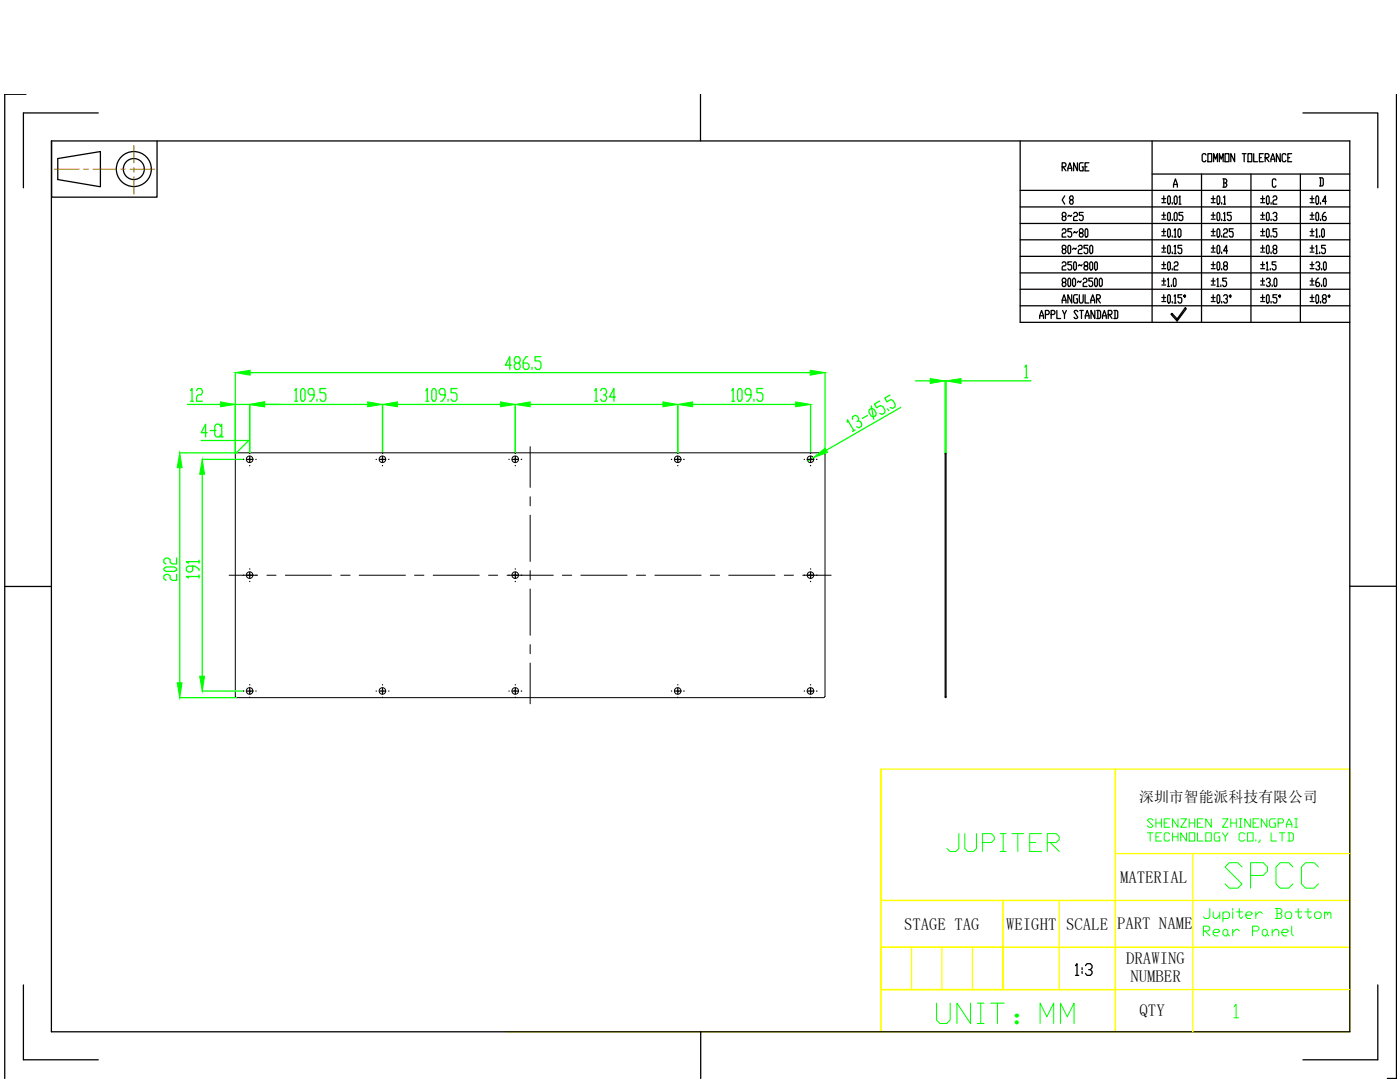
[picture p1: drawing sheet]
<svg xmlns="http://www.w3.org/2000/svg" width="279mm" height="216mm" viewBox="0 0 279 216" stroke-linecap="round" stroke-linejoin="round" font-family="sans-serif">
<defs><g id="words">
<text font-size="9.3" fill="#0f0" x="243.8" y="178.5">SPCC</text>
<text font-size="7.5" fill="#0f0" x="185.9" y="205.3">UNIT：MMMM</text>
<text font-size="7.1" fill="#0f0" x="188" y="171.1">JUPITER</text>
<text font-size="6.2" fill="#0f0" x="39.2" y="88.5">4-</text>
<text font-size="5.8" fill="#0f0" x="201.8" y="204.2">：</text>
<text font-size="4.4" x="211" y="45.2">8~25</text>
<g font-size="3.3">
<text x="223.5" y="176.3">MATERIAL</text>
<text x="180.4" y="185.5">STAGE TAG</text>
<text x="200.8" y="185.5">WEIGHT</text>
<text x="212.8" y="185.5">SCALE</text>
<text x="222.9" y="185.4">PART NAME</text>
<text x="224.8" y="192.4">DRAWING</text>
<text x="225.6" y="195.9">NUMBER</text>
<text x="227.4" y="202.7">QTY</text>
</g>
<text font-size="3" x="227.3" y="160">深圳市智能派科技有限公司</text>
</g></defs>
<!-- layer: 0 -->
<g fill="none" stroke="#000" stroke-width=".2">
<path d="M47 90.6l.2-.2h117.2l.2 .2v48.4l-.2 .2h-117.2l-.2-.2zM188.6 90.4h.2v.2h-.2zM188.6 90.6v48.4h.2v-48.4M188.6 139v.2h.2v-.2"/>
<circle cx="49.8" cy="91.6" r=".66"/>
<circle cx="76.3" cy="91.6" r=".66"/>
<circle cx="102.8" cy="91.6" r=".66"/>
<circle cx="135.2" cy="91.6" r=".66"/>
<circle cx="161.7" cy="91.6" r=".66"/>
<circle cx="49.8" cy="114.8" r=".66"/>
<circle cx="102.8" cy="114.8" r=".66"/>
<circle cx="161.7" cy="114.8" r=".66"/>
<circle cx="49.8" cy="137.9" r=".66"/>
<circle cx="76.3" cy="137.9" r=".66"/>
<circle cx="102.8" cy="137.9" r=".66"/>
<circle cx="135.2" cy="137.9" r=".66"/>
<circle cx="161.7" cy="137.9" r=".66"/>
</g>
<!-- layer: VhF -->
<g fill="none" stroke="#0f0" stroke-width=".25">
<path d="M38 77.9l.3-.4v2.6M39.2 77.9l.3-.4h.6l.3 .4v.5l-.3 .4h-.6l-.3 .4v.9h1.2M47 74.4v16.1M49.9 74.4h111.8M58.8 77.9l.3-.4v2.6M60.3 77.5h.3l.3 .4v1.7l-.3 .5h-.3l-.3-.5v-1.7zM62.7 78.8h-.9l-.3-.4v-.5l.3-.4h.6l.3 .4v1.3l-.6 .9h-.3M63.3 79.6v.5M65 77.5h-1.1v.9h.8l.3 .4v.8l-.3 .5h-.6l-.2-.5M85 77.9l.3-.4v2.6M86.5 77.5h.3l.3 .4v1.7l-.3 .5h-.3l-.3-.5v-1.7zM88.8 78.8h-.9l-.3-.4v-.5l.3-.4h.6l.3 .4v1.3l-.6 .9h-.3"/>
<path d="M89.4 79.6v.5M91.2 77.5h-1.2v.9h.9l.3 .4v.8l-.3 .5h-.6l-.3-.5M102 72.9h-1.1l.8-1.7v2.5M102.9 72.4l-.3-.4v-.4l.3-.4h.6l.3 .4v.4l-.3 .4h-.6l-.3 .5v.4l.3 .4h.6l.3-.4v-.4l-.3-.5M105.3 71.2h-.3l-.6 .8v1.3l.3 .4h.6l.3-.4v-.4l-.3-.5h-.9M106.2 73.3v.4M108 71.2h-1.2v.8h.9l.3 .4v.9l-.3 .4h-.6l-.3-.4M118.7 77.9l.3-.4v2.6M119.9 77.9l.3-.4h.5l.3 .4v.5l-.3 .4h-.2M120.7 78.8l.3 .4v.4l-.3 .5h-.5l-.3-.5M122.8 79.2h-1.2l.9-1.7v2.6M146 77.9l.3-.4v2.6"/>
<path d="M147.5 77.5h.3l.3 .4v1.7l-.3 .5h-.3l-.3-.5v-1.7zM149.9 78.8h-.9l-.3-.4v-.5l.3-.4h.6l.3 .4v1.3l-.6 .9h-.3M150.5 79.6v.5M152.2 77.5h-1.1v.9h.8l.3 .4v.8l-.3 .5h-.5l-.3-.5M164.6 74.4v16.1M177.6 78.8l-1 .6 .4 .8 .8-.5 .4 .2 .5 .8-.1 .5-.5 .3-.5-.2M182.7 76h2.9M191.8 76h14M204.5 73.3l.3-.5v2.6M204.5 75.4h.6M35.9 93.3v42.9M37.4 80.7h6.6"/>
<path d="M38 80.1h.6M40.1 87.9h9.5l-2.4 2.5h-11.3M40.4 91.7h8.1M40.4 94.6v40.3M47 80.7h2.8v9.7M52.8 80.7h20.6M58.8 80.1h.6M76.3 80.7v9.7M79.3 80.7h20.6M85 80.1h.6M102.8 80.7v9.7M105.8 80.7h26.5"/>
<path d="M118.7 80.1h.6M135.3 80.7v9.7M138.2 80.7h20.6M146 80.1h.6M161.8 80.7v9.7M162.3 91.3l-1.1 .7M169.1 84.3v-.6l1.3 2.3M170.1 83.7l.1-.5 .5-.3 .4 .2 .2 .4v.5l-.3 .1M170.7 85.8l-.5 .3M171.3 84l.5 .2 .2 .4-.1 .5-.5 .3-.4-.3M173.1 82.9l-1 .6M173.5 81.8l.5-.3 .4 .2 .5 .7-.1 .5-.5 .3-.5-.2-.4-.7z"/>
<path d="M173.9 81l.5 2.7M175.6 80l-1.1 .6 .4 .8 .8-.5 .5 .2 .4 .8-.1 .5-.5 .3-.4-.2M177.1 81.6l.2 .3M179.8 81.3l-14.9 8.5M188.6 90.3v-14.3h.2v14.3M32.7 113.4l.4-.3h1.7l.4 .3v.3l-.4 .3h-1.7l-.4-.3zM35.2 114.6v1.2h-.8l-.4-.3v-.6l-.5-.3h-.4l-.4 .3v.6l.4 .3M35.2 111.4v1.1h-.8l-.4-.3v-.6l-.5-.2h-.4l-.4 .2v.6l.4 .3M38.5 113v.8l-.5 .3h-.4l-.4-.3v-.5l.4-.3h1.3l.8 .6v.2M39.7 115h-2.5l.4 .3M39.7 112.1h-2.5l.4 .3M39.7 111.8v.6"/>
<path d="M39.7 114.7v.6M35.9 139.2h11.2M40.4 137.9h8.1"/>
</g>
<g fill="#0f0" stroke="#0f0" stroke-width=".2">
<path d="M47 74.4l2.9-.5v1z"/>
<path d="M161.7 73.9l2.9 .5-2.9 .5z"/>
<path d="M35.9 90.4l.4 2.9h-.9z"/>
<path d="M35.4 136.2h.9l-.4 3z"/>
<path d="M49.8 80.7l3-.5v1z"/>
<path d="M73.4 80.2l2.9 .5-2.9 .5z"/>
<path d="M44 80.2l3 .5-3 .5z"/>
<path d="M76.3 80.7l3-.5v1z"/>
<path d="M99.9 80.2l2.9 .5-2.9 .5z"/>
<path d="M102.8 80.7l3-.5v1z"/>
<path d="M132.3 80.2l3 .5-3 .5z"/>
<path d="M135.3 80.7l2.9-.5v1z"/>
<path d="M158.8 80.2l3 .5-3 .5z"/>
<path d="M40.4 91.7l.4 2.9h-1z"/>
<path d="M39.8 134.9h1l-.4 3z"/>
<path d="M162.3 91.3l2.3-1.9 .6 .9z"/>
<path d="M185.6 75.5l3 .5-3 .5z"/>
<path d="M188.8 76l3-.5v1z"/>
</g>
<g fill="none" stroke="#000" stroke-width=".25">
<path d="M48.6 91.7h.1M49.8 91.1v.6h-.6M49.8 90.4v.1M49.8 92.9h.1M50.4 91.7h-.6v.6M51.1 91.7h.1M75.1 91.7h.1M76.3 91.1v.6h-.6M76.3 90.4v.1M76.3 92.9h.1M76.9 91.7h-.6v.6M77.6 91.7h.1"/>
<path d="M101.6 91.7h.1M102.8 91.1v.6h-.6M102.8 90.4v.1M102.8 92.9h.1M103.4 91.7h-.6v.6M104 91.7h.1M134 91.7h.1M135.3 91.1v.6h-.6M135.3 90.4v.1M135.3 92.9h.1M135.9 91.7h-.6v.6M136.5 91.7h.1"/>
<path d="M160.5 91.7h.1M161.8 91.1v.6h-.7M161.8 90.4v.1M161.8 92.9h.1M162.4 91.7h-.6v.6M163 91.7h.1M48.6 114.8h.1M49.8 114.2v.6h-.6M49.8 113.5v.1M49.8 116h.1M50.4 114.8h-.6v.6M51.1 114.8h.1"/>
<path d="M101.6 114.8h.1M102.8 114.2v.6h-.6M102.8 113.5v.1M102.8 116h.1M103.4 114.8h-.6v.6M104 114.8h.1M160.5 114.8h.1M161.8 114.2v.6h-.7M161.8 113.5v.1M161.8 116h.1M162.4 114.8h-.6v.6M163 114.8h.1"/>
<path d="M48.6 137.9h.1M49.8 137.3v.6h-.6M49.8 136.6v.1M49.8 139.1v.1M50.4 137.9h-.6v.6M51.1 137.9h.1M75.1 137.9h.1M76.3 137.3v.6h-.6M76.3 136.6v.1M76.3 139.1v.1M76.9 137.9h-.6v.6M77.6 137.9h.1"/>
<path d="M101.6 137.9h.1M102.8 137.3v.6h-.6M102.8 136.6v.1M102.8 139.1v.1M103.4 137.9h-.6v.6M104 137.9h.1M134 137.9h.1M135.3 137.3v.6h-.6M135.3 136.6v.1M135.3 139.1v.1M135.9 137.9h-.6v.6M136.5 137.9h.1"/>
<path d="M160.5 137.9h.1M161.8 137.3v.6h-.7M161.8 136.6v.1M161.8 139.1v.1M162.4 137.9h-.6v.6M163 137.9h.1"/>
</g>
<g fill="none" stroke="#000" stroke-width=".2">
<path d="M105.8 89.1v8.2M105.8 99.1v1.8M45.7 114.8h5.7M53.3 114.8h1.8M57 114.8h9.1M68 114.8h1.9M71.7 114.8h9.2M82.7 114.8h1.9M86.5 114.8h9.1M97.5 114.8h1.8M101.2 114.8h9.2M105.8 102.8v9.2"/>
<path d="M105.8 113.8v1.9M105.8 117.5v9.3M112.2 114.8h1.9M115.9 114.8h9.3M127 114.8h1.8M130.7 114.8h9.2M141.7 114.8h1.9M145.4 114.8h9.3M156.5 114.8h1.8M160.2 114.8h5.7M105.8 128.6v1.8M105.8 132.3v8.1"/>
</g>
<g fill="none" stroke="#0f0" stroke-width=".2">
<path d="M229 166.2h1.1M229.5 166.2v1.6M230.1 163.7l-.3-.3h-.5l-.3 .3 1.1 1.1-.3 .3h-.5l-.3-.3M230.7 163.4v1.7M230.7 164.2h1.1M230.7 167h.5M231.8 166.2h-1.1v1.6h1.1M231.8 163.4v1.7M232.3 164.2h.6M233.4 163.4h-1.1v1.7h1.1M233.4 166.4l-.3-.2h-.5l-.3 .2v1.2l.3 .2h.5l.3-.2M234 167h1.1"/>
<path d="M234 166.2v1.6M235.1 163.4v1.7l-1.1-1.7v1.7M235.1 166.2v1.6M235.6 163.4h1.2l-1.2 1.7h1.2M236.8 166.2v1.6l-1.2-1.6v1.6M237.3 166.2h1.1v1.6h-1.1zM237.3 164.2h1.1M237.3 163.4v1.7M238.4 163.4v1.7M239 166.2v1.6h1.1M239 164.2h.5M240.1 163.4h-1.1v1.7h1.1"/>
<path d="M240.6 166.2h1.1v1.6h-1.1zM241.7 163.4v1.7l-1.1-1.7v1.7M243.4 166.2h-.8l-.3 .2v1.2l.3 .2h.8v-.8h-.3M244 163.4h1.1l-1.1 1.7h1.1M244 166.2l.5 .8v.8M245.1 166.2l-.6 .8M245.6 164.2h1.1M245.6 163.4v1.7M246.7 163.4v1.7M247.3 165.1h.6M247.3 163.4h.6M247.6 163.4v1.7"/>
<path d="M248.4 166.4l-.3-.2h-.5l-.3 .2v1.2l.3 .2h.5l.3-.2M249 166.2h1.1v1.6h-1.1zM249.5 163.4v1.7l-1.1-1.7v1.7M250.1 164.2h.5M250.6 167.6v.2M251.2 163.4h-1.1v1.7h1.1M251.5 167.6v.2l-.3 .3M252.8 163.4v1.7l-1.1-1.7v1.7M253.7 166.2v1.6h1.1M254.5 163.4h-.8l-.3 .3v1.1l.3 .3h.8v-.9h-.3M255.1 164.2h.8l.3-.3v-.2l-.3-.3h-.8v1.7M255.3 166.2h1.1"/>
<path d="M255.9 166.2v1.6M256.7 165.1v-.6l.6-1.1 .5 1.1v.6M256.7 164.5h1.1M257 166.2h.8l.3 .2v1.2l-.3 .2h-.8M257.3 166.2v1.6M258.4 165.1h.5M258.4 163.4h.5M258.7 163.4v1.7M240.2 185.8h.9l.3-.4v-.3l-.3-.3h-.9v1.9M240.5 185.8l.9 .9M241.4 181.3v1.6l-.3 .4h-.6l-.3-.4M242.1 182v.9l.4 .4h.3l.6-.7"/>
<path d="M242.1 186.1h1l.3-.3-.3-.4h-.6l-.4 .4v.6l.4 .3h.6M243.4 182v1.3M244.1 182.3l.3-.3h.6l.4 .3v.6l-.4 .4h-.9M244.1 185.8l.3-.4h.3l.3 .4v.6l-.3 .3h-.3l-.3-.3zM244.1 182v1.9M245 186.4l.4 .3M246 182v1.3M246 185.4v1.3M246.7 182h1.3M247.3 181.3v1.6l.4 .4 .3-.4M247.3 185.8l-.3-.4h-.3l-.7 .7M248.6 182.6h1l.4-.3-.4-.3h-.6l-.4 .3v.6l.4 .4h.6"/>
<path d="M250 185.8h.9l.4-.4v-.3l-.4-.3h-.9v1.9M250.6 182v1.3M251.9 182.3l-.3-.3h-.3l-.7 .6M251.9 185.8l.3-.4h.4l.3 .4v.6l-.3 .3h-.4l-.3-.3zM252.9 186.4l.3 .3M253.9 186.1l.6-.7h.4l.3 .4v.9M253.9 185.4v1.3M254.5 181.3h1l.3 .3v.4l-.3 .3M254.9 182.3h.6l.3 .3v.3l-.3 .4h-1M254.9 181.3v2M255.8 186.1h1l.3-.3-.3-.4h-.6l-.4 .4v.6l.4 .3h.6M256.5 182.3l.3-.3h.7l.3 .3v.6l-.3 .4h-.7l-.3-.4z"/>
<path d="M257.8 184.8v1.6l.3 .3M258.5 182h1.3M259.1 181.3v1.6l.3 .4 .4-.4M260.4 182h1.3M261 181.3v1.6l.4 .4 .3-.4M262.4 182.3l.3-.3h.6l.4 .3v.6l-.4 .4h-.6l-.3-.4zM264.3 182.3l.3-.3 .4 .3v.3M264.3 182v1.3M265 182.3l.3-.3 .3 .3v1M246.3 200.9l.4-.5v2.7M246.3 203.1h.9"/>
</g>
<!-- layer: 0 -->
<g fill="none" stroke="#ff0" stroke-width=".25">
<path d="M175.8 153.5h46.8v26.2M222.6 153.5v35.5h46.8v16.9h-46.8v-16.9h46.8v-18.7M222.6 153.5h46.8v16.8h-46.8zM175.8 179.7h24.4v9.3h-24.4v8.5h24.4v-8.5h-24.4zM211.4 179.7v17.8M222.6 179.7h-46.8v-26.2v52.4h-74.8M222.6 179.7v9.3h-22.4v8.5h22.4M222.6 179.7h-22.4v9.3h22.4v8.5M222.6 179.7h46.8M238.1 170.3v35.6M175.8 197.5h46.8v8.4h-46.8zM175.8 189h24.4v8.5h-24.4z"/>
<path d="M181.9 189v8.5M188 189v8.5M194.1 189v8.5M222.6 197.5h46.8"/>
</g>
<g fill="none" stroke="#000" stroke-width=".25">
<path d="M5.2 18.8h-4.3v196.4M139.8 18.8v9.3M278.7 18.8v196.4h-1.8M10.3 28.1h259.1v177.8h-259.1zM10.3 28.1v11.2h21v-11.2M11.5 31.6l8.5-1.4v7.1l-8.5-1.5zM19.6 22.5h-14.9v15M203.6 28.1v36.2h65.8M203.6 38h65.8M212 33.3h.5l.2-.3v-.3l-.2-.2h-.5v1.6M212.1 33.3l.6 .8M212.5 39.1l-.5 .8 .5 .8"/>
<path d="M213.1 34.1v-.5l.4-1.1 .4 1.1v.5M213.1 33.6h.8M213.7 39.9l-.2-.5 .2-.3h.3l.2 .5-.2 .3h-.3l-.2 .3 .2 .5h.3l.2-.3-.2-.5M215 32.5v1.6l-.7-1.6v1.6M216.2 32.5h-.6l-.2 .2v1.1l.2 .3h.6v-.8h-.2M216.5 33.3h.4M217.3 32.5h-.8v1.6h.8M229.9 34.7h39.5M229.9 28.1v36.2M231.9 39.6h.7M232.3 39.1v1.1M233.2 39.1h.2l.2 .3v1l-.2 .3h-.2l-.2-.3v-1z"/>
<path d="M234.2 37.4v-.6l.4-1.1 .4 1.1v.6M234.2 36.8h.8M234.5 39.1h.2l.2 .3v1l-.2 .3h-.2l-.2-.3v-1zM235.3 39.4l.2-.3v1.6M239.8 34.7v29.6M240.7 30.9l-.2-.2h-.4l-.2 .2v1.1l.2 .3h.4l.2-.3M241.1 30.7h.7v1.6h-.7zM241.7 39.6h.8M242.1 39.1v1.1M242.2 32.3v-1.6l.4 1.1 .4-1.1v1.6M243 39.1h.3l.1 .3v1l-.1 .3h-.3l-.1-.3v-1zM243.3 32.3v-1.6l.4 1.1 .4-1.1v1.6"/>
<path d="M244.1 35.7h.5l.2 .3v.3l-.2 .2M244.2 39.4l.2-.3v1.6M244.2 36.5h.4l.2 .6-.2 .3h-.5M244.2 35.7v1.7M244.5 30.7h.8v1.6h-.8zM246.4 30.7v1.6l-.8-1.6v1.6M247.9 30.7h.8M248.3 30.7v1.6M249.1 30.7h.7v1.6h-.7zM249.7 34.7v29.6M250.2 30.7v1.6h.8M251.3 31.5h.4"/>
<path d="M251.6 39.6h.8M252 39.1v1.1M252.1 30.7h-.8v1.6h.8M252.5 31.5h.5l.3-.3v-.3l-.3-.2h-.5v1.6M252.7 31.5l.6 .8M252.9 39.1h.2l.2 .3v1l-.2 .3h-.2l-.2-.3v-1zM253.6 32.3v-.5l.4-1.1 .4 1.1v.5M253.6 31.8h.8M254.1 39.4l.2-.3h.3l.2 .3-.2 .5h-.3l-.2 .3v.5h.7M254.6 36l-.1-.3h-.4l-.2 .3v1.1l.2 .3h.4l.1-.3M255.5 30.7v1.6l-.8-1.6v1.6M256.6 30.9l-.1-.2h-.4l-.2 .2v1.1l.2 .3h.4l.1-.3"/>
<path d="M257 31.5h.4M257.8 30.7h-.8v1.6h.8M259.5 34.7v29.6M260 22.5h15v15M261.5 39.6h.7M261.8 39.1v1.1M262.8 39.1h.2l.2 .3v1l-.2 .3h-.2l-.2-.3v-1zM263.3 35.5h.6l.2 .2v1.1l-.2 .3h-.6M263.5 35.5v1.6M203.6 57.7h65.8M203.6 54.5h65.8M203.6 51.2h65.8"/>
<path d="M203.6 47.9h65.8M203.6 44.6h65.8M203.6 41.3h65.8M212 45.9l.1-.3h.4l.2 .3-.2 .6h-.4l-.1 .3v.5h.7M212 52.5l.1-.2h.4l.2 .2v.3l-.2 .3h-.4l-.1 .2v.6h.7M212 59.9h.7M212.1 49.8l-.1-.6 .1-.2h.4l.2 .2v.3l-.2 .3h-.4l-.1 .3 .1 .5h.4l.2-.3-.2-.5M212.1 56.4l-.1-.3 .1-.6h.4l.2 .3-.2 .6h-.4l-.1 .2 .1 .6h.4l.2-.3-.2-.5M213.3 49h.2l.2 .2v1.1l-.2 .3h-.2l-.2-.3v-1.1zM213.3 55.5h.2l.2 .3v1.1l-.2 .3h-.2l-.2-.3v-1.1zM213.9 45.6h-.8v.6h.6l.2 .3v.5l-.2 .3h-.4l-.2-.3M213.9 58.8v1.7l-.8-1.7v1.7"/>
<path d="M213.9 52.3h-.8v.5h.6l.2 .3v.5l-.2 .3h-.4l-.2-.3M214.3 55.5h.1l.2 .3v1.1l-.2 .3h-.1l-.2-.3v-1.1zM214.4 52.3h.2l.2 .2v1.1l-.2 .3h-.2l-.1-.3v-1.1zM214.8 49.5l-.2 .3-.3-.3-.2 .3M215 58.8h-.6l-.1 .3v1.1l.1 .3h.6v-.9h-.2M215.2 49.2l.2-.2h.4l.2 .2-.2 .6h-.4l-.2 .3v.5h.8M215.4 58.8v1.4l.2 .3h.4l.2-.3v-1.4M215.6 46.5l-.2-.3 .2-.6h.4l.2 .3-.2 .6h-.4l-.2 .3 .2 .5h.4l.2-.3v-.2l-.2-.3M215.8 56.1l-.2 .3-.4-.3-.2 .3M216 52.8l-.2 .3-.4-.3-.2 .3M216.2 55.8l.1-.3h.4l.2 .3-.2 .6h-.4l-.1 .2v.6h.7M216.5 58.8v1.7h.8"/>
<path d="M216.5 53.1l-.2-.3v-.3l.2-.2h.4l.2 .2-.2 .6h-.4l-.2 .2v.3l.2 .3h.4l.2-.3-.2-.5M216.7 45.6h.2l.2 .3v1.1l-.2 .3h-.2l-.2-.3v-1.1zM217.1 49h-.8v.5h.6l.2 .3v.5l-.2 .3h-.4l-.2-.3M217.7 49l.4 .2v1.1l-.2 .3h-.2l-.2-.3v-1.1zM217.7 52.3l.4 .2v1.1l-.2 .3-.4-.3v-1.1zM217.7 59.9h.8M218.1 55.5h-.8v.6h.6l.2 .3v.5l-.2 .3h-.4l-.2-.3M218.6 55.5h.2l.2 .3v1.1l-.2 .3h-.2l-.1-.3v-1.1zM218.6 52.3h.2l.2 .2v1.1l-.2 .3h-.2l-.1-.3v-1.1zM218.8 59.6h.6l.2-.2v-.3l-.2-.3h-.6v1.7M219 59.6l.6 .9M219.6 55.5h.2l.2 .3v1.1l-.2 .3h-.2l-.2-.3v-1.1z"/>
<path d="M231.9 40.4h.7M231.9 43.7h.7M231.9 42.9h.7M231.9 47h.7M231.9 46.2h.7M231.9 50.3h.7M231.9 49.5h.7M231.9 56.9h.7M231.9 56.1h.7M231.9 53.6h.7M231.9 52.8h.7M231.9 59.4h.7"/>
<path d="M232.3 42.4v1M232.3 45.6v1.2M232.3 49v1.1M232.3 52.3v1M232.3 55.5v1.1M232.3 58.8v1.1M233 55.8l.2-.3v1.7M233 57.2h.4M233.2 45.6h.2l.2 .3v1.1l-.2 .3h-.2l-.2-.3v-1.1zM233.2 42.4h.2l.2 .2v1.1l-.2 .3h-.2l-.2-.3v-1.1zM233.2 52.3h.2l.2 .2v1.1l-.2 .3h-.2l-.2-.3v-1.1zM233.2 49h.2l.2 .2v1.1l-.2 .3h-.2l-.2-.3v-1.1z"/>
<path d="M233.2 58.8h.2l.2 .3v1.1l-.2 .3h-.2l-.2-.3v-1.1zM233.8 56.9v.3M233.9 40.4v.3M233.9 43.7v.3M233.9 47v.3M233.9 50.3v.3M233.9 53.6v.3M234.3 45.9l.2-.3v1.7M234.3 52.5l.2-.2h.4l.2 .2-.2 .6h-.4l-.2 .2v.6h.8M234.3 55.5h.2l.2 .3v1.1l-.2 .3h-.2l-.1-.3v-1.1zM234.3 49.2l.2-.2v1.6M234.3 59.1l.2-.3v1.7"/>
<path d="M234.3 47.3h.4M234.3 50.6h.4M234.5 42.4l.4 .2v1.1l-.2 .3-.4-.3v-1.1zM235.3 45.6h.2l.2 .3v1.1l-.2 .3-.4-.3v-1.1zM235.3 40.7h.4M235.9 49h-.8v.5h.6l.2 .3v.5l-.2 .3h-.4l-.2-.3M235.9 58.8h-.8v.6h.6l.2 .2v.6l-.2 .3h-.4l-.2-.3M236.1 42.4h-.8v.5h.6l.2 .3v.5l-.2 .3h-.4l-.2-.3M236.4 58.8l.2 .3-.2 .3-.2-.3zM241.7 40.4h.8M241.7 43.7h.8M241.7 42.9h.8"/>
<path d="M241.7 47h.8M241.7 46.2h.8M241.7 50.3h.8M241.7 49.5h.8M241.7 56.9h.8M241.7 56.1h.8M241.7 53.6h.8M241.7 52.8h.8M241.7 59.4h.8M242.1 42.4v1M242.1 45.6v1.2M242.1 49v1.1"/>
<path d="M242.1 52.3v1M242.1 55.5v1.1M242.1 58.8v1.1M242.9 55.8l.1-.3v1.7M242.9 57.2h.4M243 49h.3l.1 .2v1.1l-.1 .3h-.3l-.1-.3v-1.1zM243 45.6h.3l.1 .3v1.1l-.1 .3h-.3l-.1-.3v-1.1zM243 42.4h.3l.1 .2v1.1l-.1 .3h-.3l-.1-.3v-1.1zM243 52.3h.3l.1 .2v1.1l-.1 .3h-.3l-.1-.3v-1.1zM243 58.8h.3l.1 .3v1.1l-.1 .3h-.3l-.1-.3v-1.1zM243.6 56.9v.3M243.8 40.4v.3"/>
<path d="M243.8 43.7v.3M243.8 47v.3M243.8 50.3v.3M243.8 53.6v.3M244.2 45.9l.2-.3h.4l.2 .3-.2 .6h-.4l-.2 .3v.5h.8M244.2 42.6l.2-.2v1.6M244.2 59.1l.2-.3h.4l.2 .6-.2 .2h-.2M244.2 40.7h.4M244.2 44h.4M244.4 53.1l-.2-.3v-.3l.2-.2h.4l.2 .2-.2 .6h-.4l-.2 .2v.3l.2 .3h.4l.2-.3-.2-.5M244.8 55.5h-.8v.6h.6l.2 .3v.5l-.2 .3h-.4l-.2-.3M244.8 59.6l.2 .3-.2 .6h-.4l-.2-.3"/>
<path d="M245 50.1h-.8l.6-1.1v1.6M245.5 58.8l.2 .3-.2 .3-.2-.3zM245.7 42.4h-.7v.5h.5l.2 .3v.5l-.2 .3h-.3l-.2-.3M246.1 45.6h-.8v.6h.6l.2 .3v.5l-.2 .3h-.4l-.2-.3M251.6 40.4h.8M251.6 43.7h.8M251.6 42.9h.8M251.6 47h.8M251.6 46.2h.8M251.6 50.3h.8M251.6 49.5h.8M251.6 56.9h.8"/>
<path d="M251.6 56.1h.8M251.6 53.6h.8M251.6 52.8h.8M251.6 59.4h.8M252 42.4v1M252 45.6v1.2M252 49v1.1M252 52.3v1M252 55.5v1.1M252 58.8v1.1M252.7 55.8l.2-.3h.4l.2 .3v.3l-.2 .3h-.2M252.7 52.5l.2-.2v1.6"/>
<path d="M252.7 53.9h.4M252.9 42.4h.2l.2 .2v1.1l-.2 .3h-.2l-.2-.3v-1.1zM252.9 45.6h.2l.2 .3v1.1l-.2 .3h-.2l-.2-.3v-1.1zM252.9 49h.2l.2 .2v1.1l-.2 .3h-.2l-.2-.3v-1.1zM252.9 58.8h.2l.2 .3v1.1l-.2 .3h-.2l-.2-.3v-1.1zM253.3 56.4l.2 .2-.2 .6h-.4l-.2-.3M253.5 53.6v.3M253.7 40.4v.3M253.7 43.7v.3M253.7 47v.3M253.7 50.3v.3M253.9 56.9v.3"/>
<path d="M254.1 42.6l.2-.2h.3l.2 .5-.2 .3h-.2M254.3 49.8l-.2-.3v-.3l.2-.2h.3l.2 .5-.2 .3h-.3l-.2 .3 .2 .5h.3l.2-.3-.2-.5M254.4 55.5h.2l.2 .3v1.1l-.2 .3h-.2l-.1-.3v-1.1zM254.6 43.2l.2 .2-.2 .6h-.3l-.2-.3M254.6 52.3h-.7v.5h.5l.2 .3v.5l-.2 .3h-.3l-.2-.3M254.8 45.6h-.7v.6h.5l.2 .3v.5l-.2 .3h-.3l-.2-.3M254.8 58.8h-.7v.6h.5l.2 .2v.6l-.2 .3h-.3l-.2-.3M255.4 58.8l.2 .3-.2 .3-.2-.3zM261.5 40.4h.7M261.5 43.7h.7M261.5 42.9h.7M261.5 47h.7"/>
<path d="M261.5 46.2h.7M261.5 50.3h.7M261.5 49.5h.7M261.5 56.9h.7M261.5 56.1h.7M261.5 53.6h.7M261.5 52.8h.7M261.5 59.4h.7M261.8 42.4v1M261.8 45.6v1.2M261.8 49v1.1M261.8 52.3v1"/>
<path d="M261.8 55.5v1.1M261.8 58.8v1.1M262.6 45.9l.2-.3v1.7M262.6 49.2l.2-.2v1.6M262.6 52.5l.2-.2h.4l.2 .2v.3l-.4 .3M262.6 47.3h.4M262.6 50.6h.4M262.8 42.4h.2l.2 .2v1.1l-.2 .3h-.2l-.2-.3v-1.1zM262.8 58.8h.2l.2 .3v1.1l-.2 .3h-.2l-.2-.3v-1.1zM263.2 55.5h-.2l-.4 .6v.8l.2 .3h.4l.2-.6-.2-.2h-.6M263.2 53.1l.2 .2v.3l-.2 .3h-.4l-.2-.3M263.4 47v.3"/>
<path d="M263.4 50.3v.3M263.5 40.4v.3M263.5 43.7v.3M263.8 53.6v.3M263.8 56.9v.3M263.9 45.6h.2l.2 .3v1.1l-.2 .3h-.2l-.1-.3v-1.1zM264.1 59.6l-.2-.2v-.3l.2-.3h.4l.2 .6-.2 .2h-.4l-.2 .3 .2 .6h.4l.2-.3-.2-.6M264.3 55.5h.2l.2 .3v1.1l-.2 .3h-.2l-.2-.3v-1.1zM264.3 52.3h.2l.2 .2v1.1l-.2 .3h-.2l-.2-.3v-1.1zM264.5 42.4h-.2l-.4 .5v.8l.2 .3h.4l.2-.3-.2-.5h-.6M264.5 49h-.7v.5h.5l.2 .3v.5l-.2 .3h-.4l-.1-.3M264.7 40.2h-.8l.6-1.1v1.6"/>
<path d="M265.3 58.8l.1 .3-.1 .3-.2-.3zM203.6 61h65.8M207.5 63.6v-.6l.4-1.1 .4 1.1v.6M207.5 63h.8M208.6 62.8h.6l.2-.3v-.3l-.2-.3h-.6v1.7M209.8 62.8h.5l.2-.3v-.3l-.2-.3h-.5v1.7M210.9 61.9v1.7h.8M212 60.5v-.6l.4-1.1 .3 1.1v.6M212.1 61.9l.3 .9v.8M212.8 61.9l-.4 .9M215.1 62.2l-.2-.3h-.4l-.2 .3 .8 1.1-.2 .3h-.4l-.2-.3M215.5 61.9h.7"/>
<path d="M215.8 61.9v1.7M216.6 63.6v-.6l.4-1.1 .4 1.1v.6M216.6 63h.8M217.7 60.5v-.6l.4-1.1 .4 1.1v.6M218.5 61.9v1.7l-.8-1.7v1.7M218.9 61.9h.6l.1 .3v1.1l-.1 .3h-.6M219.1 61.9v1.7M220 63.6v-.6l.4-1.1 .4 1.1v.6M220 63h.8M221.2 62.8h.6l.1-.3-.1-.6h-.6v1.7M221.4 62.8l.5 .8M222.3 61.9h.6l.2 .3v1.1l-.2 .3h-.6"/>
<path d="M222.5 61.9v1.7M231.9 60.2h.7M233.7 62.7l.2-.2 1 1.1v.5zM233.9 60.2v.3M234.3 60.5h.4M236.6 61.4l.1 .2-1.8 2.5v-.5zM241.7 60.2h.8M243.8 60.2v.3M251.6 60.2h.8M253.7 60.2v.3M261.5 60.2h.7M263.5 60.2v.3"/>
<path d="M.9 117h9.4M269.4 117h9.3M4.7 196.5v15h14.9M214.6 192.7l.3-.4v2.3M214.6 194.6h.7M216 193.1v.4M216 193.9v.3M216.6 192.7l.3-.4h.7l.3 .4v.4l-.3 .4h-.3M217.6 193.5l.3 .4v.3l-.3 .4h-.7l-.3-.4M275 196.5v15h-15M139.8 205.9v9.3"/>
<circle cx="26.7" cy="33.7" r="3.5"/>
<circle cx="26.7" cy="33.7" r="2.1"/>
</g>
<!-- layer: DEFAULT_1 -->
<path d="M10.9 33.8h4.9M16.7 33.8h.9M18.6 33.8h4.6M24.1 33.8h.9M25.9 33.8h5M26.7 29v3.5M26.7 33.4v.9M26.7 35.3v3.4" fill="none" stroke="#f00" stroke-width=".2"/>
<use href="#words"/>
</svg>
